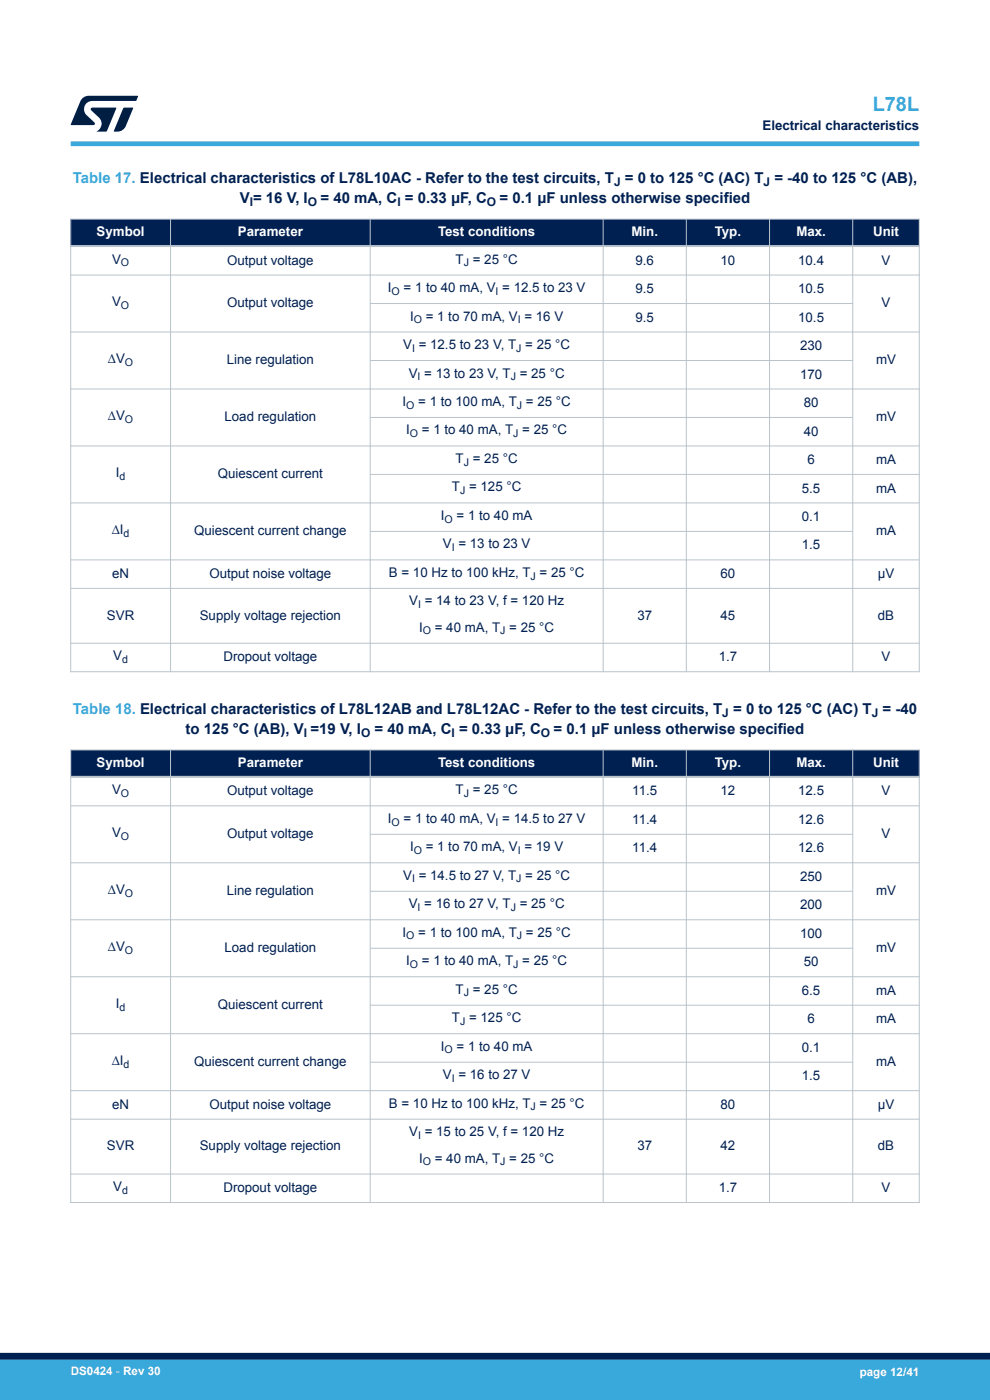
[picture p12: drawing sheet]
<svg xmlns="http://www.w3.org/2000/svg" width="210mm" height="297mm" viewBox="0 0 210 297" stroke-linecap="round" stroke-linejoin="round" font-family="sans-serif">
<defs><g id="words">
<text font-size="4.2" fill="#39a9dc" x="185.1" y="23.5">L78L</text>
<g font-size="3.2" fill="#39a9dc">
<text x="15.4" y="38.8">Table 17. Electrical characteristics of L78L10AC - Refer to the test circuits, T</text>
<text x="15.5" y="151.4">Table 18. Electrical characteristics of L78L12AB and L78L12AC - Refer to the test circuits, T</text>
</g>
<g font-size="3.2" fill="#002052">
<text x="132.6" y="38.8">= 0 to 125 °C (AC) T</text>
<text x="164.3" y="38.8">= -40 to 125 °C (AB),</text>
<text x="50.8" y="43.1">V = 16 V, I</text>
<text x="68" y="43.1">= 40 mA, C = 0.33 μF, C</text>
<text x="106" y="43.1">= 0.1 μF unless otherwise specified</text>
<text x="39.4" y="155.7">to 125 °C (AB), V =19 V, I</text>
<text x="79.5" y="155.7">= 40 mA, C = 0.33 μF, C</text>
<text x="117.4" y="155.7">= 0.1 μF unless otherwise specified</text>
<text x="155.5" y="151.4">= 0 to 125 °C (AC) T</text>
<text x="187.2" y="151.4">= -40</text>
</g>
<g font-size="2.8" fill="#002052">
<text x="161.7" y="27.5">Electrical characteristics</text>
<text x="23.8" y="55.9">V</text>
<text x="48.2" y="56.1">Output voltage</text>
<text x="96.7" y="55.9">T = 25 °C</text>
<text x="134.8" y="56.1">9.6</text>
<text x="152.8" y="56.1">10</text>
<text x="169.3" y="56.1">10.4</text>
<text x="187" y="56.1">V</text>
<text x="23.8" y="65">V</text>
<text x="48.2" y="65.2">Output voltage</text>
<text x="82.3" y="62">I</text>
<text x="85.6" y="62">= 1 to 40 mA, V = 12.5 to 23 V</text>
<text x="134.8" y="62.2">9.5</text>
<text x="169.3" y="62.2">10.5</text>
<text x="187" y="65.2">V</text>
<text x="87" y="68">I</text>
<text x="90.3" y="68">= 1 to 70 mA, V = 16 V</text>
<text x="134.8" y="68.2">9.5</text>
<text x="169.3" y="68.2">10.5</text>
<text x="22.9" y="77.1">∆V</text>
<text x="48.1" y="77.3">Line regulation</text>
<text x="85.5" y="74">V = 12.5 to 23 V, T = 25 °C</text>
<text x="169.7" y="74.3">230</text>
<text x="185.8" y="77.3">mV</text>
<text x="86.7" y="80.1">V = 13 to 23 V, T = 25 °C</text>
<text x="169.7" y="80.3">170</text>
<text x="22.9" y="89.2">∆V</text>
<text x="47.6" y="89.4">Load regulation</text>
<text x="85.4" y="86.1">I</text>
<text x="88.7" y="86.1">= 1 to 100 mA, T = 25 °C</text>
<text x="170.5" y="86.4">80</text>
<text x="185.8" y="89.4">mV</text>
<text x="86.2" y="92.2">I</text>
<text x="89.5" y="92.2">= 1 to 40 mA, T = 25 °C</text>
<text x="170.5" y="92.4">40</text>
<text x="24.6" y="101.2">I</text>
<text x="46.2" y="101.5">Quiescent current</text>
<text x="96.7" y="98.2">T = 25 °C</text>
<text x="171.3" y="98.4">6</text>
<text x="185.8" y="98.4">mA</text>
<text x="95.9" y="104.3">T = 125 °C</text>
<text x="170.1" y="104.5">5.5</text>
<text x="185.8" y="104.5">mA</text>
<text x="23.7" y="113.3">∆I</text>
<text x="41.2" y="113.5">Quiescent current change</text>
<text x="93.5" y="110.3">I</text>
<text x="96.9" y="110.3">= 1 to 40 mA</text>
<text x="170.1" y="110.5">0.1</text>
<text x="185.8" y="113.5">mA</text>
<text x="93.9" y="116.3">V = 13 to 23 V</text>
<text x="170.1" y="116.6">1.5</text>
<text x="23.8" y="122.6">eN</text>
<text x="44.4" y="122.6">Output noise voltage</text>
<text x="82.5" y="122.4">B = 10 Hz to 100 kHz, T = 25 °C</text>
<text x="152.8" y="122.6">60</text>
<text x="186.2" y="122.6">µV</text>
<text x="22.7" y="131.5">SVR</text>
<text x="42.4" y="131.5">Supply voltage rejection</text>
<text x="86.8" y="128.4">V = 14 to 23 V, f = 120 Hz</text>
<text x="135.2" y="131.5">37</text>
<text x="152.8" y="131.5">45</text>
<text x="186.2" y="131.5">dB</text>
<text x="88.9" y="134">I</text>
<text x="92.2" y="134">= 40 mA, T = 25 °C</text>
<text x="24" y="140.1">V</text>
<text x="47.4" y="140.3">Dropout voltage</text>
<text x="152.5" y="140.3">1.7</text>
<text x="187" y="140.3">V</text>
<text x="23.8" y="168.5">V</text>
<text x="48.2" y="168.7">Output voltage</text>
<text x="96.7" y="168.5">T = 25 °C</text>
<text x="134.1" y="168.7">11.5</text>
<text x="152.8" y="168.7">12</text>
<text x="169.3" y="168.7">12.5</text>
<text x="187" y="168.7">V</text>
<text x="23.8" y="177.6">V</text>
<text x="48.2" y="177.8">Output voltage</text>
<text x="82.3" y="174.6">I</text>
<text x="85.6" y="174.6">= 1 to 40 mA, V = 14.5 to 27 V</text>
<text x="134.1" y="174.8">11.4</text>
<text x="169.3" y="174.8">12.6</text>
<text x="187" y="177.8">V</text>
<text x="87" y="180.6">I</text>
<text x="90.3" y="180.6">= 1 to 70 mA, V = 19 V</text>
<text x="134.1" y="180.8">11.4</text>
<text x="169.3" y="180.8">12.6</text>
<text x="22.9" y="189.7">∆V</text>
<text x="48.1" y="189.9">Line regulation</text>
<text x="85.5" y="186.6">V = 14.5 to 27 V, T = 25 °C</text>
<text x="169.7" y="186.9">250</text>
<text x="185.8" y="189.9">mV</text>
<text x="86.7" y="192.7">V = 16 to 27 V, T = 25 °C</text>
<text x="169.7" y="192.9">200</text>
<text x="22.9" y="201.8">∆V</text>
<text x="47.6" y="202">Load regulation</text>
<text x="85.4" y="198.7">I</text>
<text x="88.7" y="198.7">= 1 to 100 mA, T = 25 °C</text>
<text x="169.7" y="199">100</text>
<text x="185.8" y="202">mV</text>
<text x="86.2" y="204.8">I</text>
<text x="89.5" y="204.8">= 1 to 40 mA, T = 25 °C</text>
<text x="170.5" y="205">50</text>
<text x="24.6" y="213.8">I</text>
<text x="46.2" y="214.1">Quiescent current</text>
<text x="96.7" y="210.8">T = 25 °C</text>
<text x="170.1" y="211">6.5</text>
<text x="185.8" y="211">mA</text>
<text x="95.9" y="216.9">T = 125 °C</text>
<text x="171.3" y="217.1">6</text>
<text x="185.8" y="217.1">mA</text>
<text x="23.7" y="225.9">∆I</text>
<text x="41.2" y="226.2">Quiescent current change</text>
<text x="93.5" y="222.9">I</text>
<text x="96.9" y="222.9">= 1 to 40 mA</text>
<text x="170.1" y="223.1">0.1</text>
<text x="185.8" y="226.2">mA</text>
<text x="93.9" y="229">V = 16 to 27 V</text>
<text x="170.1" y="229.2">1.5</text>
<text x="23.8" y="235.2">eN</text>
<text x="44.4" y="235.2">Output noise voltage</text>
<text x="82.5" y="235">B = 10 Hz to 100 kHz, T = 25 °C</text>
<text x="152.8" y="235.2">80</text>
<text x="186.2" y="235.2">µV</text>
<text x="22.7" y="244.1">SVR</text>
<text x="42.4" y="244.1">Supply voltage rejection</text>
<text x="86.8" y="241">V = 15 to 25 V, f = 120 Hz</text>
<text x="135.2" y="244.1">37</text>
<text x="152.8" y="244.1">42</text>
<text x="186.2" y="244.1">dB</text>
<text x="88.9" y="246.6">I</text>
<text x="92.2" y="246.6">= 40 mA, T = 25 °C</text>
<text x="24" y="252.7">V</text>
<text x="47.4" y="252.9">Dropout voltage</text>
<text x="152.5" y="252.9">1.7</text>
<text x="187" y="252.9">V</text>
</g>
<g font-size="2.8" fill="#fff">
<text x="20.5" y="50.1">Symbol</text>
<text x="50.5" y="50.1">Parameter</text>
<text x="92.9" y="50.1">Test conditions</text>
<text x="133.9" y="50.1">Min.</text>
<text x="151.6" y="50.1">Typ.</text>
<text x="168.9" y="50.1">Max.</text>
<text x="185.2" y="50.1">Unit</text>
<text x="20.5" y="162.7">Symbol</text>
<text x="50.5" y="162.7">Parameter</text>
<text x="92.9" y="162.7">Test conditions</text>
<text x="133.9" y="162.7">Min.</text>
<text x="151.6" y="162.7">Typ.</text>
<text x="168.9" y="162.7">Max.</text>
<text x="185.2" y="162.7">Unit</text>
</g>
<g font-size="2.5" fill="#002052">
<text x="130.3" y="39.5">J</text>
<text x="162" y="39.5">J</text>
<text x="53" y="43.7">I</text>
<text x="65.3" y="43.7">O</text>
<text x="84.3" y="43.7">I</text>
<text x="103.3" y="43.7">O</text>
<text x="153.2" y="152.1">J</text>
<text x="184.9" y="152.1">J</text>
<text x="64.4" y="156.3">I</text>
<text x="76.6" y="156.3">O</text>
<text x="95.8" y="156.3">I</text>
<text x="114.8" y="156.3">O</text>
</g>
<g font-size="2.5" fill="#fff">
<text x="15" y="291.6">DS0424 - Rev 30</text>
<text x="182.4" y="291.9">page 12/41</text>
</g>
<g font-size="2.3" fill="#002052">
<text x="25.7" y="56.5">O</text>
<text x="98.4" y="56.5">J</text>
<text x="25.7" y="65.5">O</text>
<text x="83.1" y="62.5">O</text>
<text x="105.1" y="62.5">I</text>
<text x="87.8" y="68.6">O</text>
<text x="109.8" y="68.6">I</text>
<text x="26.5" y="77.6">O</text>
<text x="87.4" y="74.6">I</text>
<text x="109.5" y="74.6">J</text>
<text x="88.6" y="80.7">I</text>
<text x="108.3" y="80.7">J</text>
<text x="26.5" y="89.7">O</text>
<text x="86.2" y="86.7">O</text>
<text x="109.7" y="86.7">J</text>
<text x="87" y="92.7">O</text>
<text x="108.9" y="92.7">J</text>
<text x="25.4" y="101.8">d</text>
<text x="98.4" y="98.8">J</text>
<text x="97.6" y="104.8">J</text>
<text x="26.2" y="113.9">d</text>
<text x="94.3" y="110.9">O</text>
<text x="95.8" y="116.9">I</text>
<text x="112.5" y="123">J</text>
<text x="88.7" y="129">I</text>
<text x="89.7" y="134.6">O</text>
<text x="106.1" y="134.6">J</text>
<text x="25.9" y="140.6">d</text>
<text x="25.7" y="169.1">O</text>
<text x="98.4" y="169.1">J</text>
<text x="25.7" y="178.1">O</text>
<text x="83.1" y="175.1">O</text>
<text x="105.1" y="175.1">I</text>
<text x="87.8" y="181.2">O</text>
<text x="109.8" y="181.2">I</text>
<text x="26.5" y="190.2">O</text>
<text x="87.4" y="187.2">I</text>
<text x="109.5" y="187.2">J</text>
<text x="88.6" y="193.3">I</text>
<text x="108.3" y="193.3">J</text>
<text x="26.5" y="202.3">O</text>
<text x="86.2" y="199.3">O</text>
<text x="109.7" y="199.3">J</text>
<text x="87" y="205.3">O</text>
<text x="108.9" y="205.3">J</text>
<text x="25.4" y="214.4">d</text>
<text x="98.4" y="211.4">J</text>
<text x="97.6" y="217.4">J</text>
<text x="26.2" y="226.5">d</text>
<text x="94.3" y="223.5">O</text>
<text x="95.8" y="229.5">I</text>
<text x="112.5" y="235.6">J</text>
<text x="88.7" y="241.6">I</text>
<text x="89.7" y="247.2">O</text>
<text x="106.1" y="247.2">J</text>
<text x="25.9" y="253.2">d</text>
</g>
</g></defs>
<g fill="#002052">
<path d="M15 46.5h180v5.7h-180z" fill-rule="evenodd"/>
<path d="M15 46.5h180v5.7h-180z" fill-rule="evenodd"/>
</g>
<g fill="none" stroke="#b9c4ca" stroke-width=".21">
<path d="M14.9 46.5h180.2M14.9 58.3h180.2M15 46.4v96.2M36.2 46.4v96.2M78.5 46.4v96.2M127.9 46.4v96.2M145.6 46.4v96.2M163.2 46.4v96.2M180.9 46.4v96.2M195 46.4v96.2M14.9 70.4h180.2M78.5 64.4h102.5"/>
<path d="M78.5 76.5h102.5M14.9 82.5h180.2M14.9 94.6h180.2M78.5 88.6h102.5M14.9 106.7h180.2M14.9 118.8h180.2M78.5 100.6h116.6M78.5 112.7h102.5M14.9 124.8h180.2M14.9 136.5h180.2M14.9 142.5h180.2"/>
</g>
<path d="M14.9 52.2h180.2" fill="none" stroke="#b9c4ca" stroke-width=".42"/>
<g fill="#002052">
<path d="M15 159.1h180v5.7h-180z" fill-rule="evenodd"/>
<path d="M15 159.1h180v5.7h-180z" fill-rule="evenodd"/>
</g>
<g fill="none" stroke="#b9c4ca" stroke-width=".21">
<path d="M14.9 159.1h180.2M15 159v96.2M36.2 159v96.2M78.5 159v96.2M127.9 159v96.2M145.6 159v96.2M163.2 159v96.2M180.9 159v96.2M195 159v96.2M14.9 171h180.2M78.5 177h102.5M14.9 183h180.2"/>
<path d="M14.9 195.1h180.2M78.5 189.1h102.5M14.9 207.2h180.2M14.9 219.3h180.2M78.5 201.2h102.5M78.5 213.3h116.6M14.9 231.4h180.2M14.9 237.4h180.2M78.5 225.3h102.5M14.9 249.1h180.2M14.9 255.1h180.2"/>
</g>
<path d="M14.9 164.8h180.2" fill="none" stroke="#b9c4ca" stroke-width=".42"/>
<path d="M15 30.5h180" fill="none" stroke="#39a9dc" stroke-width="1"/>
<g fill="#001e41">
<path d="M17.6 20.8l1.2-.5 10.5 .1-.5 1h-9.2a1.74 1.74 0 0 0-1.6 1 1.74 1.74 0 0 0 .3 2l1.7 1.6 .1 .2-.1 .3h-5l2.1-5z"/>
<path d="M26.2 22.9h2.1l-1.6 3.9a1.92 1.92 0 0 1-1.8 1.1h-.7l-.1-.1z"/>
<path d="M19.4 22.9l5.2-.1 .1 .1-2.1 5h-2.1a1.85 1.85 0 0 0 .5-2.9l-1.6-1.6-.2-.2z"/>
</g>
<g fill="#39a9dc">
<path d="M0 288.4h210v8.6h-210z" fill-rule="evenodd"/>
<path d="M-.1 288.4h210.2v4.4h-210.2z" fill-rule="evenodd"/>
</g>
<path d="M0 287.7h210" fill="none" stroke="#002052" stroke-width="1.4"/>
<use href="#words"/>
</svg>
